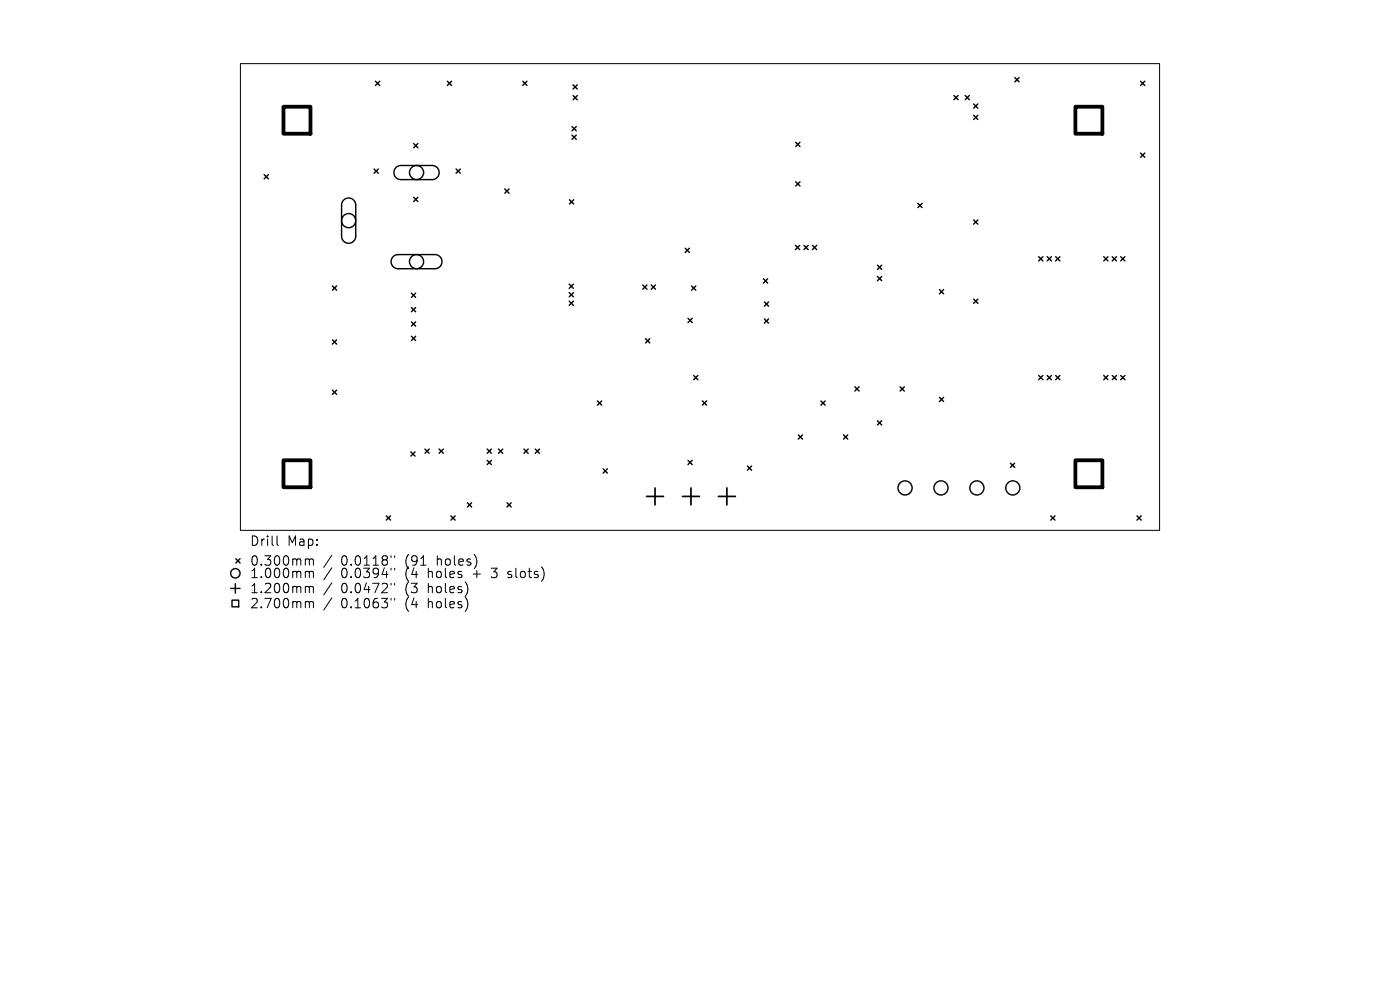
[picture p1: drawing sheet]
<svg xmlns="http://www.w3.org/2000/svg" width="297mm" height="210mm" viewBox="0 0 297 210" stroke-linecap="round" stroke-linejoin="round" font-family="sans-serif">
<defs><g id="words">
<g font-size="2.8">
<text x="52.9" y="116.1">Drill</text>
<text x="60.9" y="116.1">Map:</text>
<text x="52.9" y="120.3">0.300mm</text>
<text x="52.9" y="122.9">1.000mm</text>
<text x="72.4" y="120.3">0.0118&quot;</text>
<text x="72.4" y="122.9">0.0394&quot;</text>
<text x="86.1" y="120.3">(91</text>
<text x="86.1" y="122.9">(4</text>
<text x="91.1" y="122.9">holes</text>
<text x="93" y="120.3">holes)</text>
<text x="100.8" y="122.9">+</text>
<text x="105" y="122.9">3</text>
<text x="108.6" y="122.9">slots)</text>
<text x="52.9" y="126.1">1.200mm</text>
<text x="52.9" y="129.3">2.700mm</text>
<text x="72.4" y="126.1">0.0472&quot;</text>
<text x="72.4" y="129.3">0.1063&quot;</text>
<text x="86.1" y="126.1">(3</text>
<text x="86.1" y="129.3">(4</text>
<text x="91.1" y="126.1">holes)</text>
<text x="91.1" y="129.3">holes)</text>
</g>
</g></defs>
<g fill="none" stroke="#000" stroke-width=".21">
<path d="M51 13.5h195v99h-195zM58.8 113.7v1.7l.3 .3M65.1 118.6l.4 .1 .1 .1M65.6 118.8l.3-.2 .5 .1 .1 1.2M65.6 118.8v1.1M70.4 117.8l-1.7 2.6M83 117.9v.4M83.7 117.9v.4M65.1 121.2l.4 .1 .1 .2M65.1 124.4l.4 .1 .1 .2M65.1 127.6l.4 .1 .1 .2M65.6 121.5v1"/>
<path d="M65.6 124.7v1M65.6 127.9v1M65.6 121.5l.3-.3 .5 .1 .1 1.2M65.6 124.7l.3-.3 .5 .1 .1 1.2M65.6 127.9l.3-.3 .5 .1 .1 1.2M70.4 120.4l-1.7 2.6M70.4 123.6l-1.7 2.6M70.4 126.8l-1.7 2.6M83 120.5v.4M83 123.7v.4M83 126.9v.4M83.7 120.5v.4"/>
<path d="M83.7 123.7v.4M83.7 126.9v.4M107.7 122.4l.2 .1M107.8 121.3v.5"/>
</g>
<g fill="none" stroke="#000" stroke-width=".3">
<path d="M79.7 17.2l.9 .9M80.6 17.2l-.9 .9M94.9 17.2l.9 .9M95.8 17.2l-.9 .9M110.9 17.2l.9 .9M111.8 17.2l-.9 .9M121.6 18l.9 .9M122.5 18l-.9 .9M215.3 16.5l.9 .9M216.2 16.5l-.9 .9M242 17.2l.9 .9M242.9 17.2l-.9 .9"/>
<path d="M56 37l.9 .9M56.9 37l-.9 .9M79.4 35.9l.9 .9M80.3 35.9l-.9 .9M84 35.5l.9-.4h6.8a1.5 1.5 0 0 1 1.5 1.5 1.5 1.5 0 0 1-1.5 1.5h-6.6a1.5 1.5 0 0 1-1.4-.9 1.5 1.5 0 0 1 .3-1.7zM87.8 30.5l.9 .9M88.7 30.5l-.9 .9M96.8 35.9l.9 .9M97.7 35.9l-.9 .9M121.4 26.9l.9 .9M121.4 28.7l.9 .9M121.6 20.3l.9 .9"/>
<path d="M122.3 26.9l-.9 .9M122.3 28.7l-.9 .9M122.5 20.3l-.9 .9M168.8 30.2l.9 .9M168.8 38.6l.9 .9M169.7 38.6l-.9 .9M169.7 30.2l-.9 .9M202.4 20.3l.9 .9M203.3 20.3l-.9 .9M204.8 20.3l.9 .9M205.7 20.3l-.9 .9M206.6 24.5l.9 .9"/>
<path d="M206.6 22.1l.9 .9M207.5 22.1l-.9 .9M207.5 24.5l-.9 .9M242 32.5l.9 .9M242.9 32.5l-.9 .9M72.9 42.4a1.5 1.5 0 0 1 1.6-.3 1.5 1.5 0 0 1 1 1.4v6.6a1.5 1.5 0 0 1-1.5 1.5 1.5 1.5 0 0 1-1.5-1.5v-6.7zM83.4 54.4l.9-.4h8a1.5 1.5 0 0 1 1.5 1.5 1.5 1.5 0 0 1-1.5 1.5h-7.8a1.5 1.5 0 0 1-1.4-.9 1.5 1.5 0 0 1 .3-1.7zM87.8 41.9l.9 .9M88.7 41.9l-.9 .9M107.1 40.1l.9 .9M108 40.1l-.9 .9M120.8 42.4l.9 .9"/>
<path d="M121.7 42.4l-.9 .9M145.4 52.7l.9 .9M146.3 52.7l-.9 .9M162 59.1l.9 .9M162.9 59.1l-.9 .9M168.8 52.1l.9 .9M169.7 52.1l-.9 .9M170.6 52.1l.9 .9M171.5 52.1l-.9 .9M172.4 52.1l.9 .9M173.3 52.1l-.9 .9M186.2 56.3l.9 .9"/>
<path d="M186.2 58.7l.9 .9M187.1 56.3l-.9 .9M187.1 58.7l-.9 .9M194.7 43.1l.9 .9M195.6 43.1l-.9 .9M206.6 46.7l.9 .9M207.5 46.7l-.9 .9M220.4 54.5l.9 .9M221.3 54.5l-.9 .9M222.2 54.5l.9 .9M223.1 54.5l-.9 .9M224 54.5l.9 .9"/>
<path d="M224.9 54.5l-.9 .9M234.2 54.5l.9 .9M235.1 54.5l-.9 .9M236 54.5l.9 .9M236.9 54.5l-.9 .9M237.8 54.5l.9 .9M238.7 54.5l-.9 .9M70.5 60.7l.9 .9M70.5 72.1l.9 .9M71.4 60.7l-.9 .9M71.4 72.1l-.9 .9M87.3 62.2l.9 .9"/>
<path d="M87.3 65.2l.9 .9M87.3 68.3l.9 .9M87.3 71.3l.9 .9M88.2 62.2l-.9 .9M88.2 65.2l-.9 .9M88.2 68.3l-.9 .9M88.2 71.3l-.9 .9M120.8 60.3l.9 .9M120.8 62.1l.9 .9M120.8 63.9l.9 .9M121.7 60.3l-.9 .9M121.7 62.1l-.9 .9"/>
<path d="M121.7 63.9l-.9 .9M136.4 60.5l.9 .9M137 71.9l.9 .9M137.3 60.5l-.9 .9M137.9 71.9l-.9 .9M138.2 60.5l.9 .9M139.1 60.5l-.9 .9M146 67.5l.9 .9M146.7 60.7l.9 .9M146.9 67.5l-.9 .9M147.2 79.7l.9 .9M147.6 60.7l-.9 .9"/>
<path d="M148.1 79.7l-.9 .9M162.2 64.1l.9 .9M162.2 67.7l.9 .9M163.1 64.1l-.9 .9M163.1 67.7l-.9 .9M199.3 61.4l.9 .9M200.2 61.4l-.9 .9M206.6 63.5l.9 .9M207.5 63.5l-.9 .9M220.4 79.7l.9 .9M221.3 79.7l-.9 .9M222.2 79.7l.9 .9"/>
<path d="M223.1 79.7l-.9 .9M224 79.7l.9 .9M224.9 79.7l-.9 .9M234.2 79.7l.9 .9M235.1 79.7l-.9 .9M236 79.7l.9 .9M236.9 79.7l-.9 .9M237.8 79.7l.9 .9M238.7 79.7l-.9 .9M70.5 82.8l.9 .9M71.4 82.8l-.9 .9M87.2 95.9l.9 .9"/>
<path d="M88.1 95.9l-.9 .9M90.2 95.3l.9 .9M91.1 95.3l-.9 .9M93.2 95.3l.9 .9M94.1 95.3l-.9 .9M103.4 95.3l.9 .9M103.4 97.7l.9 .9M104.3 95.3l-.9 .9M104.3 97.7l-.9 .9M105.8 95.3l.9 .9M106.7 95.3l-.9 .9M111.2 95.3l.9 .9"/>
<path d="M112.1 95.3l-.9 .9M113.6 95.3l.9 .9M114.5 95.3l-.9 .9M126.8 85.1l.9 .9M127.7 85.1l-.9 .9M128 99.5l.9 .9M128.9 99.5l-.9 .9M146 97.7l.9 .9M146.9 97.7l-.9 .9M149 85l.9 .9M149.9 85l-.9 .9M158.6 98.9l.9 .9"/>
<path d="M159.5 98.9l-.9 .9M169.4 92.3l.9 .9M170.3 92.3l-.9 .9M174.2 85.1l.9 .9M175.1 85.1l-.9 .9M179 92.3l.9 .9M179.9 92.3l-.9 .9M181.4 82.1l.9 .9M182.3 82.1l-.9 .9M186.2 89.3l.9 .9M187.1 89.3l-.9 .9M191 82.1l.9 .9"/>
<path d="M191.9 82.1l-.9 .9M199.3 84.3l.9 .9M200.2 84.3l-.9 .9M214.4 98.3l.9 .9M215.3 98.3l-.9 .9M50 118.5l.9 .9M50.9 118.5l-.9 .9M81.9 109.4l.9 .9M82.8 109.4l-.9 .9M95.7 109.4l.9 .9M96.6 109.4l-.9 .9M99.2 106.7l.9 .9"/>
<path d="M100.1 106.7l-.9 .9M107.6 106.7l.9 .9M108.5 106.7l-.9 .9M222.9 109.4l.9 .9M223.8 109.4l-.9 .9M241.2 109.4l.9 .9M242.1 109.4l-.9 .9M48.9 124.8h2M49.2 127.3h1.4v1.4h-1.4zM49.9 123.8v2"/>
<circle cx="88.4" cy="36.6" r="1.5"/>
<circle cx="74" cy="46.8" r="1.5"/>
<circle cx="88.4" cy="55.5" r="1.5"/>
<circle cx="192" cy="103.5" r="1.5"/>
<circle cx="199.6" cy="103.5" r="1.5"/>
<circle cx="207.2" cy="103.5" r="1.5"/>
<circle cx="214.9" cy="103.5" r="1.5"/>
<circle cx="49.9" cy="121.6" r="1"/>
</g>
<path d="M137.2 105.3h3.6M139 103.5v3.6M144.8 105.3h3.6M146.6 103.5v3.6M152.4 105.3h3.6M154.2 103.5v3.6" fill="none" stroke="#000" stroke-width=".36"/>
<path d="M60.1 22.6h5.8v5.8h-5.8zM228.1 22.6h5.8v5.8h-5.8zM60.1 97.6h5.8v5.8h-5.8zM228.1 97.6h5.8v5.8h-5.8z" fill="none" stroke="#000" stroke-width=".81"/>
<use href="#words"/>
</svg>
